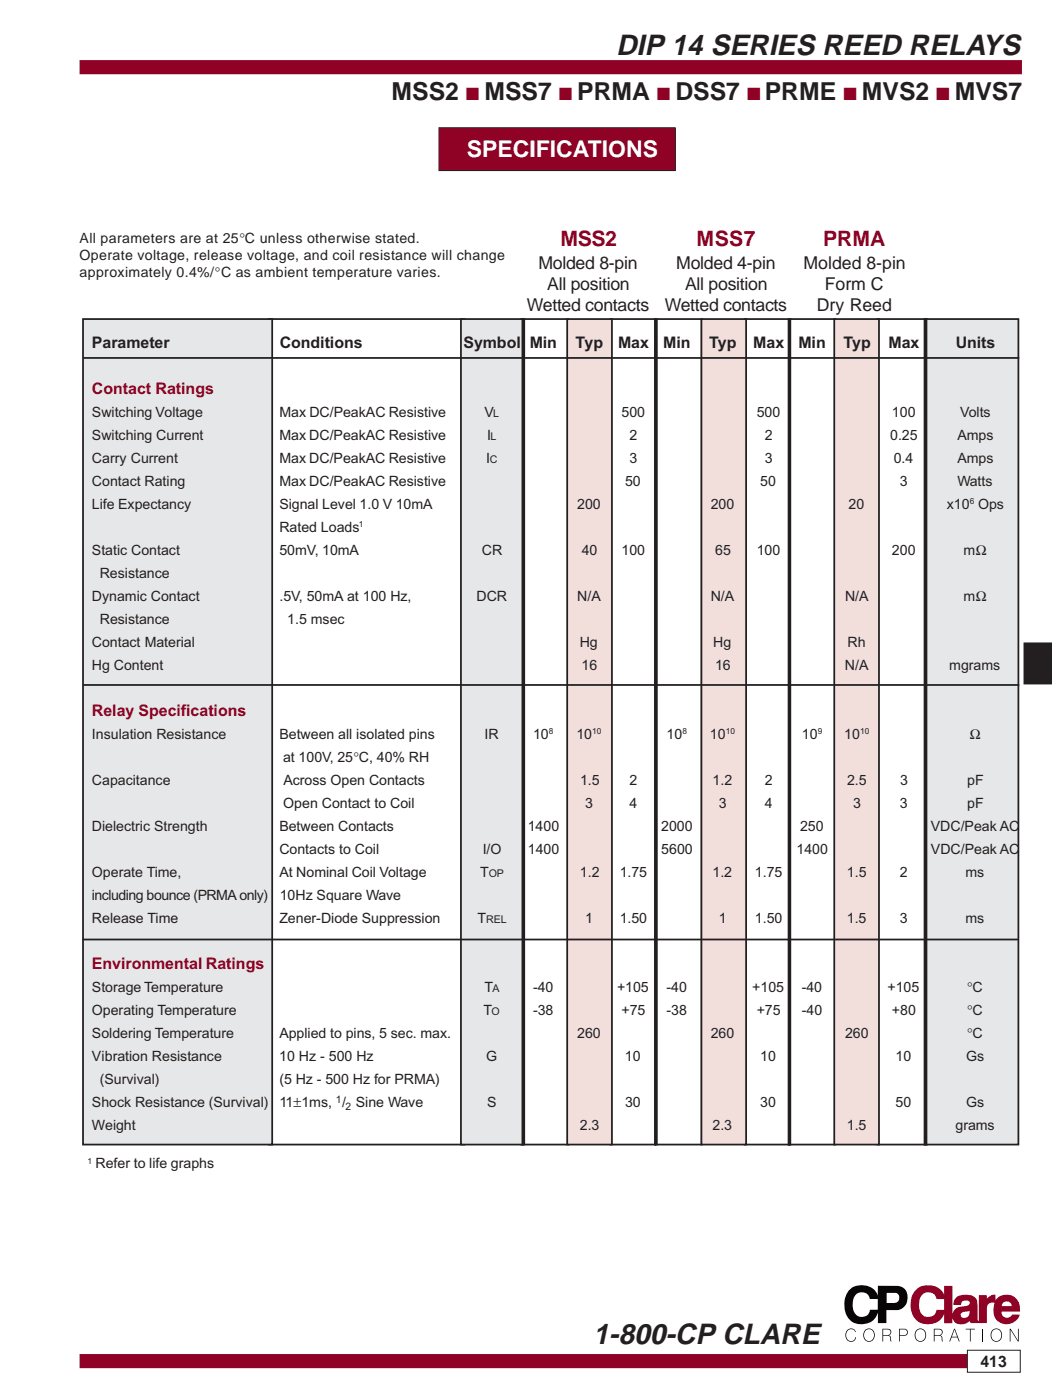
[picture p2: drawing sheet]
<svg xmlns="http://www.w3.org/2000/svg" width="210mm" height="279mm" viewBox="0 0 210 279" stroke-linecap="round" stroke-linejoin="round" font-family="sans-serif">
<defs><g id="words">
<g font-size="5.8" fill="#231f20">
<text x="122.9" y="10.9">DIP 14 SERIES REED RELAYS</text>
<text x="118.4" y="268.3">1-800-CP CLARE</text>
</g>
<g font-size="4.9" fill="#231f20">
<text x="78.1" y="19.9">MSS2</text>
<text x="96.7" y="19.9">MSS7</text>
<text x="115.2" y="19.9">PRMA</text>
<text x="134.8" y="19.9">DSS7</text>
<text x="152.6" y="19.9">PRME</text>
<text x="172" y="19.9">MVS2</text>
<text x="190.5" y="19.9">MVS7</text>
</g>
<text font-size="4.6" fill="#fff" x="93.1" y="31.4">SPECIFICATIONS</text>
<g font-size="4.2" fill="#900126">
<text x="111.8" y="49">MSS2</text>
<text x="139" y="49">MSS7</text>
<text x="164.2" y="49">PRMA</text>
</g>
<g font-size="3.5" fill="#900126">
<text x="93" y="19.9">■</text>
<text x="111.5" y="19.9">■</text>
<text x="131.1" y="19.9">■</text>
<text x="149" y="19.9">■</text>
<text x="168.3" y="19.9">■</text>
<text x="186.8" y="19.9">■</text>
</g>
<g font-size="3.5" fill="#231f20">
<text x="107.4" y="53.6">Molded 8-pin</text>
<text x="134.9" y="53.6">Molded 4-pin</text>
<text x="160.3" y="53.6">Molded 8-pin</text>
<text x="109.2" y="57.9">All position</text>
<text x="136.7" y="57.9">All position</text>
<text x="164.6" y="57.9">Form C</text>
<text x="105.1" y="62.1">Wetted contacts</text>
<text x="132.6" y="62.1">Wetted contacts</text>
<text x="163" y="62.1">Dry Reed</text>
</g>
<g font-size="3.2" fill="#231f20">
<text x="18.3" y="69.5">Parameter</text>
<text x="55.8" y="69.5">Conditions</text>
<text x="92.5" y="69.5">Symbol Min</text>
<text x="114.9" y="69.5">Typ</text>
<text x="123.3" y="69.5">Max</text>
<text x="132.3" y="69.5">Min</text>
<text x="141.5" y="69.5">Typ</text>
<text x="150.3" y="69.5">Max</text>
<text x="159.3" y="69.5">Min</text>
<text x="168.3" y="69.5">Typ</text>
<text x="177.3" y="69.5">Max</text>
<text x="190.7" y="69.5">Units</text>
<text x="195.6" y="272.9">413</text>
</g>
<g font-size="3.2" fill="#900126">
<text x="18.3" y="78.7">Contact Ratings</text>
<text x="18.3" y="142.9">Relay Specifications</text>
<text x="18.3" y="193.3">Environmental Ratings</text>
</g>
<g font-size="2.8" fill="#231f20">
<text x="15.9" y="48.5">All parameters are at 25°C unless otherwise stated.</text>
<text x="15.9" y="51.9">Operate voltage, release voltage, and coil resistance will change</text>
<text x="15.9" y="55.2">approximately 0.4%/°C as ambient temperature varies.</text>
<text x="18.3" y="83.3">Switching Voltage</text>
<text x="55.8" y="83.3">Max DC/PeakAC Resistive</text>
<text x="96.7" y="83.3">V</text>
<text x="124" y="83.3">500</text>
<text x="151" y="83.3">500</text>
<text x="178" y="83.3">100</text>
<text x="191.6" y="83.3">Volts</text>
<text x="18.3" y="87.8">Switching Current</text>
<text x="55.7" y="87.8">Max DC/PeakAC Resistive</text>
<text x="97.2" y="87.8">I</text>
<text x="125.6" y="87.8">2</text>
<text x="152.6" y="87.8">2</text>
<text x="177.6" y="87.8">0.25</text>
<text x="191" y="87.8">Amps</text>
<text x="18.3" y="92.4">Carry Current</text>
<text x="55.7" y="92.4">Max DC/PeakAC Resistive</text>
<text x="97" y="92.4">I</text>
<text x="125.6" y="92.4">3</text>
<text x="152.6" y="92.4">3</text>
<text x="178.3" y="92.4">0.4</text>
<text x="191" y="92.4">Amps</text>
<text x="18.3" y="97">Contact Rating</text>
<text x="18.3" y="101.6">Life Expectancy</text>
<text x="55.7" y="97">Max DC/PeakAC Resistive</text>
<text x="55.7" y="101.6">Signal Level 1.0 V 10mA</text>
<text x="115.2" y="101.6">200</text>
<text x="124.7" y="97">50</text>
<text x="141.8" y="101.6">200</text>
<text x="151.7" y="97">50</text>
<text x="169.3" y="101.6">20</text>
<text x="179.6" y="97">3</text>
<text x="188.9" y="101.6">x10 Ops</text>
<text x="191" y="97">Watts</text>
<text x="55.7" y="106.2">Rated Loads</text>
<text x="18.3" y="110.8">Static Contact</text>
<text x="55.7" y="110.8">50mV, 10mA</text>
<text x="96.1" y="110.8">CR</text>
<text x="116.1" y="110.8">40</text>
<text x="124" y="110.8">100</text>
<text x="142.7" y="110.8">65</text>
<text x="151" y="110.8">100</text>
<text x="178" y="110.8">200</text>
<text x="192.3" y="110.8">mΩ</text>
<text x="18.3" y="119.9">Dynamic Contact</text>
<text x="19.9" y="115.4">Resistance</text>
<text x="55.8" y="119.9">.5V, 50mA at 100 Hz,</text>
<text x="95.1" y="119.9">DCR</text>
<text x="115.2" y="119.9">N/A</text>
<text x="141.8" y="119.9">N/A</text>
<text x="168.6" y="119.9">N/A</text>
<text x="192.2" y="119.9">mΩ</text>
<text x="19.9" y="124.5">Resistance</text>
<text x="57.3" y="124.5">1.5 msec</text>
<text x="18.3" y="129.1">Contact Material</text>
<text x="115.7" y="129.1">Hg</text>
<text x="142.3" y="129.1">Hg</text>
<text x="169.1" y="129.1">Rh</text>
<text x="18.3" y="133.7">Hg Content</text>
<text x="116" y="133.7">16</text>
<text x="142.7" y="133.7">16</text>
<text x="168.6" y="133.7">N/A</text>
<text x="189.4" y="133.7">mgrams</text>
<text x="18.3" y="147.5">Insulation Resistance</text>
<text x="55.7" y="147.5">Between all isolated pins</text>
<text x="96.7" y="147.5">IR</text>
<text x="106.4" y="147.5">10</text>
<text x="115" y="147.5">10</text>
<text x="133" y="147.5">10</text>
<text x="141.6" y="147.5">10</text>
<text x="160" y="147.5">10</text>
<text x="168.5" y="147.5">10</text>
<text x="193.5" y="147.5">Ω</text>
<text x="56.5" y="152">at 100V, 25°C, 40% RH</text>
<text x="18.3" y="156.6">Capacitance</text>
<text x="56.5" y="161.2">Open Contact to Coil</text>
<text x="56.5" y="156.6">Across Open Contacts</text>
<text x="115.7" y="156.6">1.5</text>
<text x="116.8" y="161.2">3</text>
<text x="125.6" y="161.2">4</text>
<text x="125.6" y="156.6">2</text>
<text x="142.2" y="156.6">1.2</text>
<text x="143.4" y="161.2">3</text>
<text x="152.6" y="161.2">4</text>
<text x="152.6" y="156.6">2</text>
<text x="169" y="156.6">2.5</text>
<text x="170.2" y="161.2">3</text>
<text x="179.6" y="161.2">3</text>
<text x="179.6" y="156.6">3</text>
<text x="193" y="161.2">pF</text>
<text x="193" y="156.6">pF</text>
<text x="18.3" y="165.8">Dielectric Strength</text>
<text x="55.7" y="165.8">Between Contacts</text>
<text x="105.3" y="165.8">1400</text>
<text x="131.9" y="165.8">2000</text>
<text x="159.6" y="165.8">250</text>
<text x="185.7" y="165.8">VDC/Peak AC</text>
<text x="55.7" y="170.4">Contacts to Coil</text>
<text x="96.3" y="170.4">I/O</text>
<text x="105.3" y="170.4">1400</text>
<text x="131.9" y="170.4">5600</text>
<text x="158.9" y="170.4">1400</text>
<text x="185.7" y="170.4">VDC/Peak AC</text>
<text x="18.3" y="179.6">including bounce (PRMA only)</text>
<text x="18.3" y="175">Operate Time,</text>
<text x="55.7" y="175">At Nominal Coil Voltage</text>
<text x="55.8" y="179.6">10Hz Square Wave</text>
<text x="95.8" y="175">T</text>
<text x="115.7" y="175">1.2</text>
<text x="123.7" y="175">1.75</text>
<text x="142.2" y="175">1.2</text>
<text x="150.6" y="175">1.75</text>
<text x="169" y="175">1.5</text>
<text x="179.6" y="175">2</text>
<text x="192.6" y="175">ms</text>
<text x="18.3" y="184.1">Release Time</text>
<text x="55.7" y="184.1">Zener-Diode Suppression</text>
<text x="95.2" y="184.1">T</text>
<text x="116.8" y="184.1">1</text>
<text x="123.6" y="184.1">1.50</text>
<text x="143.4" y="184.1">1</text>
<text x="150.6" y="184.1">1.50</text>
<text x="169" y="184.1">1.5</text>
<text x="179.6" y="184.1">3</text>
<text x="192.6" y="184.1">ms</text>
<text x="18.3" y="197.9">Storage Temperature</text>
<text x="96.7" y="197.9">T</text>
<text x="106.4" y="197.9">-40</text>
<text x="123.1" y="197.9">+105</text>
<text x="133" y="197.9">-40</text>
<text x="150.1" y="197.9">+105</text>
<text x="160" y="197.9">-40</text>
<text x="177.1" y="197.9">+105</text>
<text x="193" y="197.9">°C</text>
<text x="18.3" y="202.5">Operating Temperature</text>
<text x="96.5" y="202.5">T</text>
<text x="106.4" y="202.5">-38</text>
<text x="124" y="202.5">+75</text>
<text x="133" y="202.5">-38</text>
<text x="151" y="202.5">+75</text>
<text x="160" y="202.5">-40</text>
<text x="178" y="202.5">+80</text>
<text x="193" y="202.5">°C</text>
<text x="18.3" y="207.1">Soldering Temperature</text>
<text x="55.7" y="207.1">Applied to pins, 5 sec. max.</text>
<text x="115.2" y="207.1">260</text>
<text x="141.8" y="207.1">260</text>
<text x="168.6" y="207.1">260</text>
<text x="193" y="207.1">°C</text>
<text x="18.3" y="211.7">Vibration Resistance</text>
<text x="55.7" y="211.7">10 Hz - 500 Hz</text>
<text x="97" y="211.7">G</text>
<text x="124.7" y="211.7">10</text>
<text x="151.7" y="211.7">10</text>
<text x="178.7" y="211.7">10</text>
<text x="192.8" y="211.7">Gs</text>
<text x="18.3" y="220.8">Shock Resistance (Survival)</text>
<text x="19.9" y="216.3">(Survival)</text>
<text x="55.7" y="216.3">(5 Hz - 500 Hz for PRMA)</text>
<text x="55.7" y="220.8">11±1ms,</text>
<text x="68.3" y="220.8">/ Sine Wave</text>
<text x="97.2" y="220.8">S</text>
<text x="124.7" y="220.8">30</text>
<text x="151.7" y="220.8">30</text>
<text x="178.7" y="220.8">50</text>
<text x="192.8" y="220.8">Gs</text>
<text x="18.3" y="225.4">Weight</text>
<text x="115.7" y="225.4">2.3</text>
<text x="142.2" y="225.4">2.3</text>
<text x="169" y="225.4">1.5</text>
<text x="190.7" y="225.4">grams</text>
<text x="19.1" y="233.2">Refer to life graphs</text>
</g>
<g font-size="2.1" fill="#231f20">
<text x="98.4" y="83.3">L</text>
<text x="97.9" y="87.8">L</text>
<text x="97.7" y="92.4">C</text>
<text x="97.5" y="175">OP</text>
<text x="97" y="184.1">REL</text>
<text x="98.2" y="197.9">A</text>
<text x="98.1" y="202.5">O</text>
</g>
<g font-size="2" fill="#231f20">
<text x="67" y="220.1">1</text>
<text x="69" y="221.5">2</text>
</g>
<g font-size="1.7" fill="#231f20">
<text x="193.5" y="100.5">6</text>
<text x="71.6" y="105.1">1</text>
<text x="109.5" y="146.4">8</text>
<text x="118.2" y="146.4">10</text>
<text x="136.2" y="146.4">8</text>
<text x="144.8" y="146.4">10</text>
<text x="163.2" y="146.4">9</text>
<text x="171.6" y="146.4">10</text>
<text x="17.5" y="232.3">1</text>
</g>
</g></defs>
<path d="M15.9 271.6h177.8" fill="none" stroke="#900126" stroke-width="2.8" stroke-linecap="butt"/>
<path d="M169.5 257.5a3.5 3.5 0 0 1 5.6 1.1l.1-2h3.9a2.45 2.45 0 0 1 2 2.3 2.45 2.45 0 0 1-1.7 2.5l-2.5 .1v2.6h-1.7l-.1-2.1a3.5 3.5 0 0 1-4.1 2.2 3.5 3.5 0 0 1-2.5-4 4.2 4.2 0 0 1 1-2.7z" fill="#000"/>
<g fill="#fff">
<path d="M170.8 258.3a1.64 1.64 0 0 1 2.8 .9h1.5v2.2h-1.5a1.72 1.72 0 0 1-1.9 1.4 1.72 1.72 0 0 1-1.5-1.7l-.1-1.2a2.42 2.42 0 0 1 .7-1.6z"/>
<path d="M176.9 258h1.9a1.06 1.06 0 0 1 .6 1.3 1.06 1.06 0 0 1-1.3 .8l-1.2-.1z"/>
</g>
<path d="M182.8 257.4a3.6 3.6 0 0 1 5.6 1v-1.8h1.6v5.7a2.12 2.12 0 0 1 2.5-1.6 .81 .81 0 0 0 1-.7 .94 .94 0 0 0-1-.4 .94 .94 0 0 0-.8 .8h-1.5a1.96 1.96 0 0 1 2.3-2h.5a1.79 1.79 0 0 1 2 1.9l.1 3 .2 .4v-5.2h1.6v.7l.3-.3a1.6 1.6 0 0 1 1.4-.5v1.1a2.73 2.73 0 0 1 3.4-.9 2.73 2.73 0 0 1 1.5 3.2h-3.7a1.1 1.1 0 0 0 .8 1.2 1.1 1.1 0 0 0 1.3-.6h1.5a2.72 2.72 0 0 1-3.5 1.7 2.72 2.72 0 0 1-1.6-3.5l.1-.6a1.12 1.12 0 0 0-1.5 1v3l-3.2 .1-.2-.4a2.34 2.34 0 0 1-3.2-.1l-.3-.7v1.2h-1.6v-2a3.5 3.5 0 0 1-4.2 2.1 3.5 3.5 0 0 1-2.5-3.9 4.1 4.1 0 0 1 1.1-2.9zM184 258.5a3.3 3.3 0 0 0 .3 4.1 1.68 1.68 0 0 0 2.5-1.2h1.6v-2.1h-1.5a1.66 1.66 0 0 0-1.2-1.4 1.66 1.66 0 0 0-1.7 .6zM200.1 260l-.2 .7h2a1 1 0 0 0-.7-1 1 1 0 0 0-1.1 .3zM191.9 261.9l-.2 .3a.73 .73 0 0 0 .4 .8 .73 .73 0 0 0 .8-.1 1.23 1.23 0 0 0 .6-1.3z" fill="#900126"/>
<g fill="#000">
<path d="M169.1 265.4a.99 .99 0 0 1 1.7 .4h-.2a.95 .95 0 0 0-1.2-.5 .95 .95 0 0 0-.6 1.2 .93 .93 0 0 0 .7 1.1 .93 .93 0 0 0 1.1-.7h.2a1.08 1.08 0 0 1-1.3 .9 1.08 1.08 0 0 1-.8-1.3l.2-.8zM192.7 265.2h1.8v.1h-.8v2.4h-.2v-2.4h-.8zM201.5 265.2h.2l1.4 2.3v-2.3h.2v2.5h-.2l-1.5-2.3v2.3h-.1z"/>
<path d="M172.7 265.4a1.29 1.29 0 0 1 1.7 .4 1.29 1.29 0 0 1-.3 1.7 1.29 1.29 0 0 1-1.7-.4 1.29 1.29 0 0 1 .3-1.7zM172.8 265.5a1.15 1.15 0 0 0-.3 1.5 1.15 1.15 0 0 0 1.5 .4 1.15 1.15 0 0 0 .3-1.5 1.15 1.15 0 0 0-1.5-.4z"/>
<path d="M176.1 265.2h1a.67 .67 0 0 1 .7 .5 .67 .67 0 0 1-.5 .8 1.2 1.2 0 0 1 .6 1.2 .53 .53 0 0 1-.3-.7l-.2-.4h-1.2v1.1h-.1zM176.2 265.3v1.1h.9a.56 .56 0 0 0 .6-.5 .56 .56 0 0 0-.6-.6z"/>
<path d="M179.4 265.2h1a.7 .7 0 0 1 .7 .7 .7 .7 0 0 1-.7 .7h-.8v1.1h-.2zM179.6 265.3v1.2h.8a.57 .57 0 0 0 .6-.6 .57 .57 0 0 0-.6-.6z"/>
<path d="M182.9 265.4a1.29 1.29 0 0 1 1.8 .4 1.29 1.29 0 0 1-.3 1.7 1.29 1.29 0 0 1-1.8-.4 1.29 1.29 0 0 1 .3-1.7zM183 265.5a1.15 1.15 0 0 0-.3 1.5 1.15 1.15 0 0 0 1.6 .4 1.15 1.15 0 0 0 .3-1.5 1.15 1.15 0 0 0-1.6-.4z"/>
<path d="M186.3 265.2h1a.67 .67 0 0 1 .8 .5 .67 .67 0 0 1-.5 .8 1.2 1.2 0 0 1 .5 1.2 .53 .53 0 0 1-.2-.7l-.2-.4h-1.2v1.1h-.2zM186.5 265.3v1.1h.8a.56 .56 0 0 0 .6-.5 .56 .56 0 0 0-.6-.6z"/>
<path d="M190.4 265.2h.1l1 2.5h-.2l-.3-.8h-1.1l-.3 .8h-.2zM190.5 265.3l-.6 1.5h1.1z"/>
<path d="M198.1 265.4a1.29 1.29 0 0 1 1.7 .4 1.29 1.29 0 0 1-.3 1.7 1.29 1.29 0 0 1-1.7-.4 1.29 1.29 0 0 1 .3-1.7zM198.2 265.5a1.15 1.15 0 0 0-.3 1.5 1.15 1.15 0 0 0 1.5 .4 1.15 1.15 0 0 0 .3-1.5 1.15 1.15 0 0 0-1.5-.4z"/>
</g>
<path d="M196 265.2v2.5" fill="none" stroke="#000" stroke-width=".2"/>
<path d="M193 269.5h10.6v4.4h-10.6z" fill="#fff"/>
<path d="M193 269.5h10.6v4.4h-10.6z" fill="none" stroke="#231f20" stroke-width=".2"/>
<path d="M15.9 13.4h188" fill="none" stroke="#900126" stroke-width="2.8" stroke-linecap="butt"/>
<path d="M204.4 128.4h5.6v8h-5.6z" fill="#231f20" stroke="#231f20" stroke-width=".35"/>
<path d="M87.6 25.5h47.1v8.5h-47.1z" fill="#900126"/>
<path d="M87.6 25.5h47.1v8.5h-47.1z" fill="none" stroke="#231f20" stroke-width=".2"/>
<path d="M53.6 63.7h39.1v164.7h-39.1zM104 63.7h9.4v164.7h-9.4zM121.8 63.7h8.9v164.7h-8.9zM130.8 63.7h9.2v164.7h-9.2zM148.6 63.7h8.9v164.7h-8.9zM157.5 63.7h9.1v164.7h-9.1zM175.1 63.7h9.8v164.7h-9.8z" fill="none" stroke="#231f20" stroke-width=".35"/>
<path d="M16.6 63.7h37.7v164.7h-37.7z" fill="#e6e7e9"/>
<path d="M16.6 63.7h37.7v164.7h-37.7z" fill="none" stroke="#231f20" stroke-width=".35"/>
<g fill="#e6e7e9" stroke="#231f20" stroke-width=".35">
<path d="M184.5 63.7h18.7v164.7h-18.7z"/>
<path d="M92 63.7h12.3v164.7h-12.3z"/>
</g>
<path d="M113.2 63.7h8.9v164.7h-8.9z" fill="#f2dedb"/>
<path d="M113.2 63.7h8.9v164.7h-8.9z" fill="none" stroke="#231f20" stroke-width=".35"/>
<path d="M139.9 63.7h9v164.7h-9z" fill="#f2dedb"/>
<path d="M139.9 63.7h9v164.7h-9z" fill="none" stroke="#231f20" stroke-width=".35"/>
<path d="M166.5 63.7h8.9v164.7h-8.9z" fill="#f2dedb" stroke="#231f20" stroke-width=".35"/>
<path d="M16.6 71.4h186.8M16.6 136.7h186.8M16.4 187.5h186.8" fill="none" stroke="#231f20" stroke-width=".35"/>
<path d="M104.4 63.5v165.1M130.9 63.5v165.1M157.5 63.5v165.1M184.7 63.5v165.1" fill="none" stroke="#231f20" stroke-width=".71" stroke-linecap="butt"/>
<use href="#words"/>
</svg>
